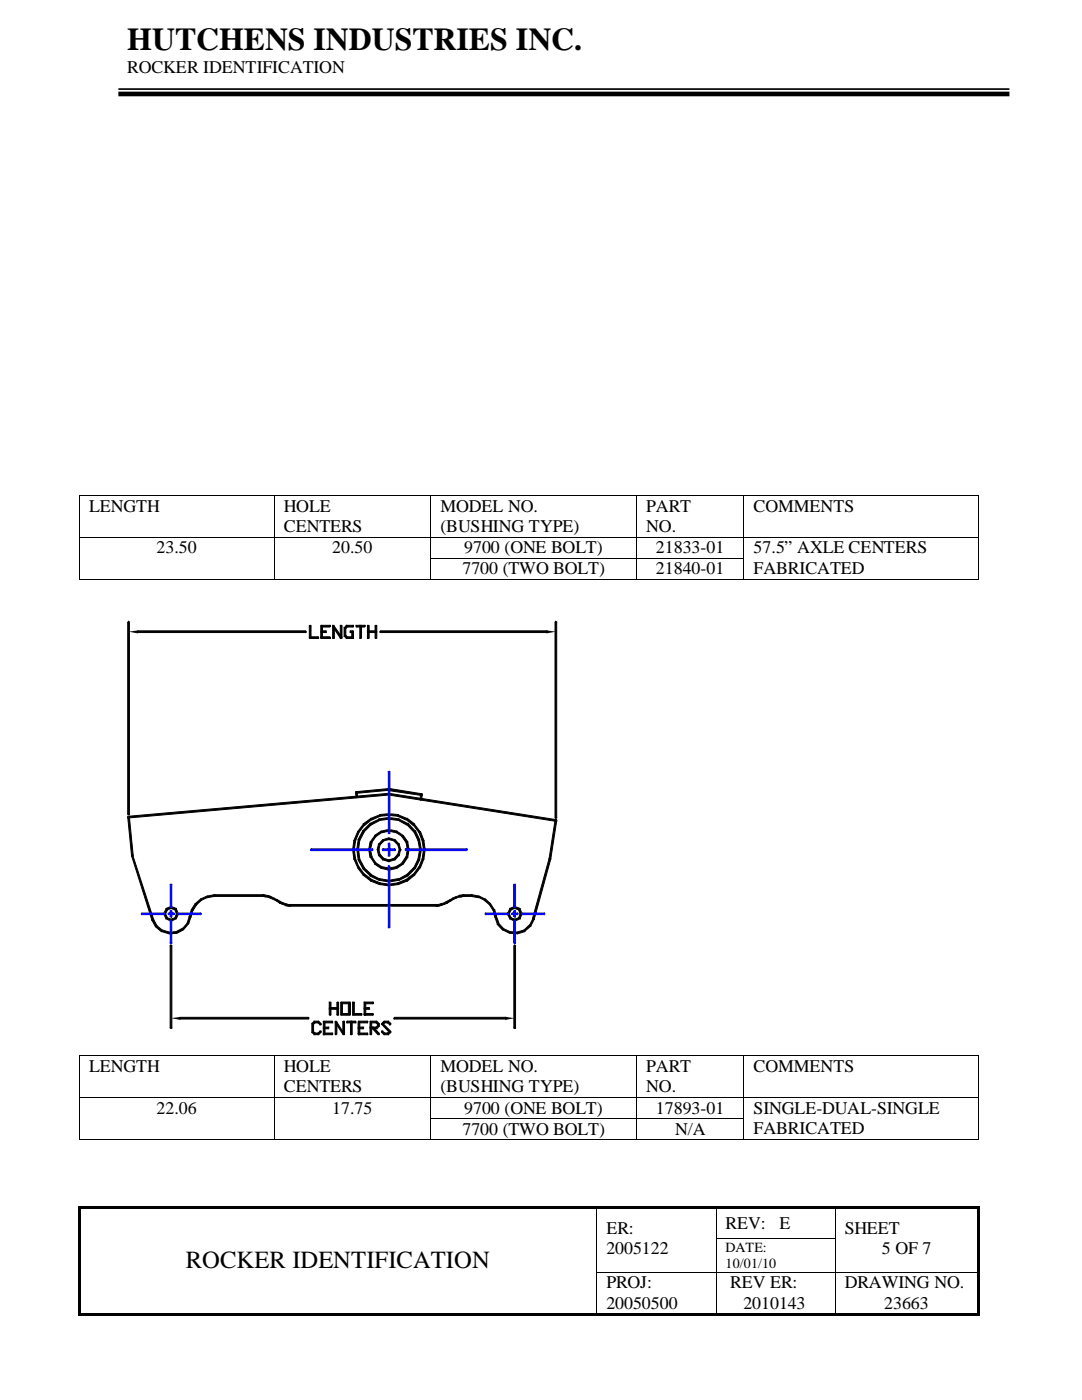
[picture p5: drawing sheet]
<svg xmlns="http://www.w3.org/2000/svg" width="216mm" height="279mm" viewBox="0 0 216 279" stroke-linecap="round" stroke-linejoin="round" font-family="sans-serif">
<defs><g id="words">
<text font-size="6.3" x="25.4" y="10">HUTCHENS INDUSTRIES INC.</text>
<text font-size="4.9" x="37.1" y="253.1">ROCKER IDENTIFICATION</text>
<g font-size="3.6">
<text x="25.4" y="14.5">ROCKER IDENTIFICATION</text>
<text x="17.8" y="102.1">LENGTH</text>
<text x="56.6" y="102.1">HOLE</text>
<text x="56.6" y="106.2">CENTERS</text>
<text x="87.9" y="102.1">MODEL NO.</text>
<text x="87.9" y="106.2">(BUSHING TYPE)</text>
<text x="128.9" y="102.1">PART</text>
<text x="128.9" y="106.2">NO.</text>
<text x="150.4" y="102.1">COMMENTS</text>
<text x="31.2" y="110.4">23.50</text>
<text x="66.3" y="110.4">20.50</text>
<text x="92.6" y="110.4">9700 (ONE BOLT)</text>
<text x="130.9" y="110.4">21833-01</text>
<text x="150.4" y="110.4">57.5” AXLE CENTERS</text>
<text x="92.3" y="114.6">7700 (TWO BOLT)</text>
<text x="130.9" y="114.6">21840-01</text>
<text x="150.4" y="114.5">FABRICATED</text>
<text x="17.8" y="214">LENGTH</text>
<text x="56.6" y="214">HOLE</text>
<text x="87.9" y="214">MODEL NO.</text>
<text x="128.9" y="214">PART</text>
<text x="150.4" y="214">COMMENTS</text>
<text x="56.6" y="218">CENTERS</text>
<text x="87.9" y="218">(BUSHING TYPE)</text>
<text x="128.9" y="218">NO.</text>
<text x="31.2" y="222.2">22.06</text>
<text x="66.3" y="222.2">17.75</text>
<text x="92.3" y="226.5">7700 (TWO BOLT)</text>
<text x="92.6" y="222.2">9700 (ONE BOLT)</text>
<text x="130.9" y="222.2">17893-01</text>
<text x="134.7" y="226.5">N/A</text>
<text x="150.4" y="222.2">SINGLE-DUAL-SINGLE</text>
<text x="150.4" y="226.3">FABRICATED</text>
<text x="144.8" y="245.3">REV:</text>
<text x="155.5" y="245.3">E</text>
<text x="121" y="246.3">ER:</text>
<text x="121" y="250.4">2005122</text>
<text x="168.6" y="246.3">SHEET</text>
<text x="175.9" y="250.4">5 OF 7</text>
<text x="121" y="257.1">PROJ:</text>
<text x="145.7" y="257.1">REV ER:</text>
<text x="168.6" y="257.1">DRAWING NO.</text>
<text x="121" y="261.2">20050500</text>
<text x="148.3" y="261.2">2010143</text>
<text x="176.4" y="261.2">23663</text>
</g>
<g font-size="2.8">
<text x="144.8" y="249.9">DATE:</text>
<text x="144.8" y="253.2">10/01/10</text>
</g>
</g></defs>
<g fill="#000">
<path d="M15.7 98.8h.2v.2h-.2zM54.6 98.8h.2v.2h-.2zM85.9 98.8h.1v.2h-.1zM126.9 98.8h.2v.2h-.2zM148.3 98.8h.2v.2h-.2zM195.2 98.8h.1v.2h-.1zM15.7 107.1h.2v.2h-.2zM15.7 111.3h.2v.2h-.2zM15.7 115.7h.2v.1h-.2zM54.6 107.1h.2v.2h-.2zM54.6 111.3h.2v.2h-.2zM54.6 115.7h.2v.1h-.2z"/>
<path d="M85.9 107.1h.1v.2h-.1zM85.9 111.3h.1v.2h-.1zM85.9 115.7h.1v.1h-.1zM126.9 107.1h.2v.2h-.2zM126.9 111.3h.2v.2h-.2zM126.9 115.7h.2v.1h-.2zM148.3 107.1h.2v.2h-.2zM148.3 111.3h.2v.2h-.2zM148.3 115.7h.2v.1h-.2zM195.2 107.1h.1v.2h-.1zM195.2 111.3h.1v.2h-.1zM195.2 115.7h.1v.1h-.1z"/>
<path d="M15.7 210.7h.2v.1h-.2zM15.7 218.9h.2v.2h-.2zM54.6 210.7h.2v.1h-.2zM54.6 218.9h.2v.2h-.2zM85.9 210.7h.1v.1h-.1zM85.9 218.9h.1v.2h-.1zM126.9 210.7h.2v.1h-.2zM126.9 218.9h.2v.2h-.2zM148.3 210.7h.2v.1h-.2zM148.3 218.9h.2v.2h-.2zM195.2 210.7h.1v.1h-.1zM195.2 218.9h.1v.2h-.1z"/>
<path d="M15.7 223.2h.2v.2h-.2zM15.7 227.4h.2v.2h-.2zM54.6 223.2h.2v.2h-.2zM54.6 227.4h.2v.2h-.2zM85.9 223.2h.1v.2h-.1zM85.9 227.4h.1v.2h-.1zM126.9 223.2h.2v.2h-.2zM126.9 227.4h.2v.2h-.2zM148.3 223.2h.2v.2h-.2zM148.3 227.4h.2v.2h-.2zM195.2 223.2h.1v.2h-.1zM195.2 227.4h.1v.2h-.1z"/>
<path d="M15.6 240.8h.5v.5h-.5zM15.6 241.3h.5v5.8h-.5zM15.6 247.1h.5v.2h-.5zM15.6 247.3h.5v6.5h-.5zM15.6 253.8h.5v.2h-.5zM16.1 240.8h102.9v.5h-102.9zM119 240.8h.5v.5h-.5zM119 247.1h.1v.2h-.1zM119 253.8h.1v.2h-.1zM119.5 240.8h23.3v.5h-23.3zM142.8 240.8h.5v.5h-.5zM142.8 247.1h.2v.2h-.2z"/>
<path d="M142.8 253.8h.2v.2h-.2zM143.3 240.8h23.3v.5h-23.3zM166.6 240.8h.5v.5h-.5zM166.6 247.1h.2v.2h-.2zM166.6 253.8h.2v.2h-.2zM167.1 240.8h27.9v.5h-27.9zM195 240.8h.5v.5h-.5zM195 241.3h.5v5.8h-.5zM195 247.1h.5v.2h-.5zM195 247.3h.5v6.5h-.5zM195 253.8h.5v.2h-.5zM15.6 254h.5v8.1h-.5z"/>
<path d="M15.6 262.1h.5v.5h-.5zM16.1 262.1h102.9v.5h-102.9zM119 262.1h.5v.5h-.5zM119.5 262.1h23.3v.5h-23.3zM142.8 262.1h.5v.5h-.5zM143.3 262.1h23.3v.5h-23.3zM166.6 262.1h.5v.5h-.5zM167.1 262.1h27.9v.5h-27.9zM195 254h.5v8.1h-.5zM195 262.1h.5v.5h-.5z"/>
</g>
<g fill="none" stroke="#000" stroke-width=".2">
<path d="M15.8 99v8.1M15.9 98.9h38.7M54.7 99v8.1M54.8 98.9h31.1M85.9 99v8.1M86 98.9h40.9M127 99v8.1M127.1 98.9h21.2M148.4 99v8.1M148.5 98.9h46.7M195.2 99v8.1M15.8 107.3v4"/>
<path d="M15.8 111.5v4.2M15.9 107.2h38.7M15.9 115.7h38.7M54.7 107.3v4M54.7 111.5v4.2M54.8 107.2h31.1M54.8 115.7h31.1M85.9 107.3v4M85.9 111.5v4.2M86 107.2h40.9M86 111.4h40.9M86 115.7h40.9"/>
<path d="M127 107.3v4M127 111.5v4.2M127.1 107.2h21.2M127.1 111.4h21.2M127.1 115.7h21.2M148.4 107.3v4M148.4 111.5v4.2M148.5 107.2h46.7M148.5 115.7h46.7M195.2 107.3v4M195.2 111.5v4.2M25.5 124.2h.3v38.2h-.3z"/>
<path d="M25.5 124.2l.2-.2 .1 .2M27.5 125.9h33.5v.3h-33.5zM27.5 125.9l-.2 .2 .2 .1M61 125.9l.1 .2-.1 .1M61.7 125h.4v2.3h-.4zM61.7 125l.1-.2 .3 .2M61.7 127.3l.2 .1M61.9 127.1h1.5v.3h-1.5zM63.4 127.1l.2 .1v.2h-.2M64 125h.3v2.3h-.3zM64 127.3l.1 .1h.2v-.1M64.2 124.8h1.6v.3h-1.6z"/>
<path d="M64.2 125.9h.7v.3h-.7zM64.2 127.1h1.6v.3h-1.6zM64.2 124.8l-.2 .2M64.2 125.9l-.2 .2 .2 .1M64.2 127.1l-.2 .1 .2 .2M64.9 125.9a.17 .17 0 0 1 .2 .2 .17 .17 0 0 1-.2 .1M65.8 124.8l.2 .1-.2 .2M65.8 127.1l.2 .2-.2 .1M66.4 125h.3v2.3h-.3zM66.4 125.1l.2-.2 1.6 2.3-.3 .1zM66.4 127.3a.17 .17 0 0 0 .1 .1 .17 .17 0 0 0 .2-.1M66.6 124.9l-.2-.1v.2"/>
<path d="M67.9 125h.3v2.3h-.3zM67.9 125v-.2h.3v.2M68.2 127.3v.1l-.3-.1M68.7 125.3h.3v1.6h-.3zM68.7 126.9v.1M68.7 127l.3-.3 .3 .5-.2 .2zM68.7 125.2v.1M69.1 124.8l.2 .3-.3 .4-.3-.3zM69.1 127.4h.2M69.1 124.8h.2M69.3 127.1h1.1v.3h-1.1zM69.3 124.8h1.1v.3h-1.1z"/>
<path d="M70 125.9h.4v.3h-.4zM70 125.9a.17 .17 0 0 0-.2 .2 .17 .17 0 0 0 .2 .1M70.2 126.1h.3v1.2h-.3zM70.4 125.9l.1 .2M70.4 124.8a.17 .17 0 0 1 .1 .2 .17 .17 0 0 1-.1 .1M70.5 127.3v.1h-.1M71.1 124.8h1.6v.3h-1.6zM71.1 124.8v.3M71.8 125h.3v2.3h-.3zM71.8 125v-.2h.3v.2M71.8 127.3v.1h.3v-.1M72.7 124.8l.2 .1-.2 .2"/>
<path d="M73.3 125h.4v2.3h-.4zM73.3 127.3v.1h.3l.1-.1M73.3 125v-.2h.3l.1 .2M73.5 125.9h1.5v.3h-1.5zM73.5 125.9a.17 .17 0 0 0-.2 .2 .17 .17 0 0 0 .2 .1M74.8 125h.4v2.3h-.4zM74.8 125l.1-.2 .3 .2M74.8 127.3l.1 .1 .3-.1M75 125.9l.2 .2-.2 .1M75.9 125.9h33.2v.3h-33.2zM75.9 125.9l-.1 .2 .1 .1M109.1 125.9a.17 .17 0 0 1 .1 .2 .17 .17 0 0 1-.1 .1"/>
<path d="M110.7 124.2h.4v39h-.4zM110.7 124.2l.2-.2 .2 .2M71 158.2h.3l.1 .8-.4 .1zM71 158.2v-.2l.3 .2M71.1 158l6.3-.6 .1 .3-6.4 .6zM71.1 158l-.1 .1 .1 .2M71.4 159l-.1 .2-.3-.1M77.4 157.4h.5v.4l-.5-.1zM77.4 157.7l-.2-.1 .2-.2 .2 .1-.1 .2M77.6 158.3l.2 .1-.2 .3M77.6 158.3l33.4 5.3-.1 .3-33.3-5.2zM77.6 158.3h-.1l.1 .4"/>
<path d="M77.8 157.8a.19 .19 0 0 1-.1-.2 .19 .19 0 0 1 .3-.1l.1 .1-.2 .2M77.9 157.4l6.3 1-.1 .4-6.3-1zM83.8 159.4l.1 .3 .3-.2M83.9 158.6l.3 .1v.8l-.4-.1zM83.9 158.6l.3-.2v.3M84.2 158.4v.4h-.1M25.5 163.1h.3l.8 7.7h-.4zM25.5 163.1l.1-.2h.2v.2M25.5 162.4a.17 .17 0 0 0 .2 .2 .17 .17 0 0 0 .1-.2M25.7 162.9l51.9-4.6v.2v.2l-51.9 4.5zM25.7 162.9l-.2 .3h.2M26.2 170.8l.3-.1 4.1 12.8-.3 .1z"/>
<path d="M26.5 170.7l-.3-.1v.3h.3l.1-.1M40 179.4l1.3-.6 .2 .3-1.3 .6zM41.3 178.8h.1M41.4 178.8l1.4-.2v.3l-1.4 .3zM42.8 178.6h9.8v.3h-9.8zM52.6 178.6h.3v.4l-.3-.1zM52.9 178.6h.1M53 178.6l.6 .1-.1 .4-.6-.1zM53.6 178.7l.4 .2-.1 .3-.4-.1zM54 178.9l.7 .3-.1 .2-.1 .1-.6-.3zM54.7 179.2l.7 .4-.2 .2-.7-.3zM55.2 179.7l.2-.1 .6 .3-.2 .4z"/>
<path d="M56 179.9l.5 .3-.2 .2-.5-.1zM70.4 169.6h.3l.3 1.8h-.4zM70.4 169.6h.1M70.6 167.7l.4 .1-.3 1.8h-.3zM70.6 171.4h.4l.6 1.7h-.1h-.1zM70.6 167.7h.1M70.6 171.4h.1M71.2 169.6l.3-.1 .3 1.9-.2 .1h-.1zM71.2 169.5v.1M71.4 165.9l.2 .2-.6 1.7-.4-.1zM71.4 173.2l.2-.2 1.1 1.5-.1 .1-.1 .1zM71.4 173.1v.1"/>
<path d="M71.5 167.6h.3l-.3 2h-.2zM71.5 171.6l.3-.2 .9 1.8-.3 .1zM71.5 167.6h.1M71.5 171.5v.1M72.4 165.8l1.4-1.5 .3 .3-1.5 1.4zM72.4 165.8l.3 .1-.9 1.8-.3-.1zM72.4 173.3v.1M72.5 164.4l1.5-1.1 .2 .3-1.5 1.2zM72.5 164.5l.2 .2-1.1 1.4-.2-.2zM72.5 164.4v.1M72.6 173.1l1.5 1.4-.3 .3-1.4-1.4zM72.7 174.4l1.5 1.1-.2 .4-1.5-1.2z"/>
<path d="M73.6 169.6l.3-.1 .4 1.5-.5 .1zM73.6 169.5v.1M73.8 168.1h.5l-.4 1.5h-.2l-.1-.1zM73.8 164.3l1.8-.8 .2 .2-1.8 1zM73.8 171.1h.1M73.8 174.8h.1M73.9 171.1l.3-.2 .8 1.3-.2 .2zM73.9 168l-.1 .1M74 174.5l1.8 .9-.2 .3-1.8-.9zM74 163.3l1.7-.7 .2 .3-1.7 .8zM74.2 175.5l1.7 .7-.2 .3-1.7-.6zM74.8 166.7l1.2-.8 .2 .2-1.2 .9z"/>
<path d="M74.8 166.8l.2 .2-.8 1.1-.3-.1zM74.8 166.7v.1M74.8 172.4v.1M74.8 172.3l.2-.1 1.2 .8-.2 .3-1.2-.8zM75.3 169.6l.3-.1 .3 1.1-.2 .1h-.2zM75.3 169.5v.1M75.5 168.5h.4l-.3 1.1-.3-.1zM75.5 170.7l.1 .1M75.6 170.8l.3-.3 .7 .9-.2 .2zM75.6 168.4l-.1 .1M75.6 175.7h.1M75.7 163.4l1.9-.2v.1v.2l-1.9 .2z"/>
<path d="M75.7 175.3l1.9 .4v.2v.1l-1.9-.3zM75.7 163.4l-.1 .1M75.7 176.5h.1M75.8 162.6l1.8-.2v.3l-1.8 .2zM75.8 176.2l1.8 .2v.2v.2l-1.8-.3zM75.8 162.6h-.1M76 165.9h.1M76 173.3h.1M76.1 165.9l1.5-.4v.2v.2l-1.4 .3zM76.2 173l1.4 .2v.3v.2l-1.5-.4zM76.4 167.6l.2 .2-.7 .8-.2-.1-.1-.1zM76.4 167.6h.1"/>
<path d="M76.4 171.6h.1M76.5 167.6l1.1-.4v.2v.2l-1.1 .2zM76.5 171.3l1.1 .3v.4l-1.1-.4zM77.6 173.2l1.5-.2 .1 .3-1.6 .4zM77.6 171.6l1.1-.3v.1v.2l-1.1 .4zM77.6 175.7l1.9-.4 .1 .2v.2l-2 .3zM77.6 176.4l1.8-.2 .1 .3-1.9 .3zM77.6 165.5h.1M77.6 173.7h.1M77.6 167.2h.1M77.6 172h.1M77.6 163.2h.1"/>
<path d="M77.6 176h.1M77.6 162.4h.1M77.6 176.8h.1M77.6 165.5l1.6 .4-.1 .3-1.5-.3zM77.6 167.2l1.1 .4v.1l-1.1-.1zM77.6 163.2l2 .2v.2l-.1 .1-1.9-.2zM77.6 162.4l1.9 .2-.1 .3-1.8-.2zM78.7 167.6h.1M78.7 171.6h.1M78.8 167.6l.8 .8-.1 .1-.2 .1-.7-.8zM79 173l1.3-.8 .1 .3-1.2 .8zM79.2 165.9l1.2 .8-.1 .2v.1l-1.3-.9z"/>
<path d="M79.3 168.5h.4l.2 1-.1 .1zM79.3 170.5l.3 .3-.8 .8-.2-.2zM79.3 176.2l1.7-.7 .2 .4-1.7 .6zM79.5 175.4l1.7-.9 .2 .3-1.7 .9zM79.5 162.6l1.7 .7-.2 .4-1.7-.8zM79.5 162.6h.1M79.6 168.4l.1 .1M79.6 163.4l.1 .1M79.6 175.7h.1M79.7 169.5l.2 .1-.2 1.1h-.2l-.2-.1zM79.7 163.5l1.7 .8-.2 .4-1.7-1zM79.7 170.7l-.1 .1"/>
<path d="M79.9 169.5v.1M80.2 167l.3-.2 .9 1.2-.4 .1zM80.4 166.7l.1 .1M80.5 172.4l-.1 .1M81 168.1h.4l.2 1.4-.2 .1h-.1zM81 170.9l.4 .2-.9 1.3-.3-.2zM81 175.5l1.5-1.1 .2 .3-1.4 1.2zM81.2 174.5l1.3-1.4 .2 .1 .1 .2-1.4 1.4zM81.2 163.3h.1M81.2 175.9h.1M81.3 169.5l.3 .1-.2 1.5-.4-.1zM81.3 163.3l1.4 1.1-.2 .4-1.5-1.2z"/>
<path d="M81.4 168v.1M81.4 164.3h.1M81.4 164.3l1.4 1.5-.3 .2-1.3-1.4zM81.4 174.8h.1M81.6 169.5v.1M82.5 164.7l.2-.2 1.1 1.4-.1 .1-.1 .1zM82.5 165.9l.4-.1 .8 1.8-.3 .1zM82.7 164.4v.1M82.8 165.8h.1M82.9 173.3l-.1 .1M83.4 167.6h.3l.4 1.9-.2 .1h-.2zM83.4 171.4l.3 .2-.8 1.7-.4-.1z"/>
<path d="M83.6 166.1l.3-.2 .7 1.8-.4 .1zM83.6 173l.2 .2-1.1 1.5-.2-.2zM83.7 169.5l.4 .1-.4 1.9h-.1l-.2-.1zM83.7 167.6h.1M83.7 171.5v.1M83.8 165.9h.1M83.9 173.1l-.1 .1M84.1 169.5v.1M84.2 167.8l.4-.1 .2 1.9h-.3zM84.2 171.4h.4l-.7 1.7h-.2h-.1zM84.5 169.6h.3l-.2 1.8h-.4zM89.1 179.9l.6-.3 .2 .2-.7 .5z"/>
<path d="M89.7 179.6l.6-.4 .2 .3-.6 .3zM90.3 179.2l.5-.2 .2 .2-.5 .3zM90.3 179.2h.1M90.8 179h.1M90.9 179l.7-.3 .2 .3-.8 .2zM91.7 178.6h.3l.1 .4-.3 .1zM91.7 178.6l-.1 .1M92 178.6h.5v.3l-.4 .1zM92.5 178.6h1.6v.3h-1.6zM94.1 178.9v-.3l.2 .1-.2 .2M94.1 178.6l1.4 .2v.2l-.1 .2-1.3-.3zM95.5 178.8h.1"/>
<path d="M95.6 178.8l1.2 .6-.1 .3-1.3-.6zM96.7 179.5l.2-.1 1 .9-.2 .3-1.1-.9zM96.8 179.4h.1M109.6 171.4h.3l-3.3 12.1-.3-.2zM110.7 163.7l.4 .1-1.2 7.6h-.2h-.1zM110.7 163.7l.3-.1 .1 .2M110.7 163.2l.1 .1 .3-.1M111 163.6l.1 .3h-.2M30.3 183.6l.3-.1 .7 1.2-.3 .2zM30.3 183.5h.3a.18 .18 0 0 1-.1 .2 .18 .18 0 0 1-.2-.2zM31 184.9l.1 .1M31.2 184.8l.1-.1 1.1 1-.2 .2-1.1-.9z"/>
<path d="M32.2 185.9h.1M32.3 185.6l1.5 .4-.1 .4-1.4-.5zM32.7 182.5l.3-.2 .4 .9-.3 .1zM32.7 182.3v.2M33.1 181.4l.3 .1-.4 1-.3-.2zM33.1 183.3l.1 .1M33.2 181.3l.8-.4 .2 .4-.8 .3zM33.2 181.3l-.1 .1M33.4 183.1l.8 .4-.2 .3-.8-.4zM33.7 186l1.5-.1v.4l-1.4 .1zM33.7 186.4h.1M34 183.5l1-.4 .1 .3-.9 .4z"/>
<path d="M34 180.9h.2M34 183.8h.2M34.2 180.9l.9 .4v.2l-.1 .1-1-.3zM34.9 181.5l.3-.1 .4 .9-.4 .2zM35.1 185.9l1.3-.6 .2 .3-1.3 .7zM35.1 181.3l.1 .1M35.2 182.3l.4 .2-.4 .8h-.1l-.2-.1zM35.2 186.3h.1M35.2 183.3l-.1 .1M35.6 182.3v.2M36.7 185.5l-.1 .1M37.3 184.2l.3 .2-.9 1.1-.2-.1-.1-.1z"/>
<path d="M37.7 184.3l-.1 .1M37.8 182.9l.3 .1-.4 1.3h-.2l-.2-.1zM38.2 181.5l.3 .1-.4 1.4-.3-.1zM38.9 180.3l1.1-.9 .1 .1 .1 .2-1 .9zM38.9 180.3l.4 .2-.8 1.2-.3-.2zM56.3 180.4v.1M56.5 180.2l.7 .2-.1 .4-.8-.4zM57.1 180.4l.5 .1-.1 .3h-.4zM57.6 180.5h.3v.3h-.4zM57.9 180.5h29.2v.3h-29.2zM87.1 180.5h.4v.3h-.4zM87.5 180.5l.6-.2v.4l-.6 .1z"/>
<path d="M88.1 180.3h.4l.1 .2-.5 .2zM88.5 180.3l.6-.4 .1 .4-.6 .2zM88.6 180.5h.1M97.6 180.5l.3-.2 .7 1.2v.1l-.2 .1zM98.4 181.6l.3-.1 .4 1.4-.4 .1zM98.6 181.5h.1M98.7 183l.4-.1 .5 1.3-.4 .2zM99.2 184.5l.3-.3 1 1.1-.3 .3zM99.2 184.4v.1M100.2 185.6h.1M100.5 185.3l1.3 .6-.1 .4-1.4-.7zM101.3 182.5l.3-.2 .4 .9-.3 .1z"/>
<path d="M101.3 182.3v.2M101.7 181.4l.3 .1-.4 1-.3-.2zM101.7 183.3l.1 .1M101.7 186.3h.1M101.8 185.9l1.4 .1v.4l-1.4-.1zM101.8 181.3l.8-.4 .2 .4-.9 .3zM101.8 181.3l-.1 .1M101.9 183.1l.9 .4-.2 .3-.8-.4zM102.6 183.5l.9-.4 .2 .3-.9 .4zM102.6 180.9h.2M102.6 183.8h.2M102.8 180.9l.9 .4-.1 .2-.1 .1-.9-.3z"/>
<path d="M103.2 186l1.4-.4 .1 .3-1.4 .5zM103.2 186.4h.1M103.5 181.5l.3-.1 .3 .9-.3 .2zM103.7 181.3l.1 .1M103.8 182.3l.3 .2-.3 .8h-.2l-.1-.1zM103.8 183.3l-.1 .1M104.1 182.3v.2M104.6 185.6l1.1-1 .2 .2-1.2 1zM104.7 185.8v.1M106.3 183.3v.3h.2l.1-.3h-.3M106.3 183.3l.3 .2-.7 1.3-.2-.1zM15.8 210.8v8.1"/>
<path d="M15.8 219.1v4.1M15.9 210.7h38.7M15.9 219h38.7M54.7 210.8v8.1M54.7 219.1v4.1M54.8 210.7h31.1M54.8 219h31.1M85.9 210.8v8.1M85.9 219.1v4.1M86 210.7h40.9M86 219h40.9M127 210.8v8.1"/>
<path d="M127 219.1v4.1M127.1 210.7h21.2M127.1 219h21.2M148.4 210.8v8.1M148.4 219.1v4.1M148.5 210.7h46.7M148.5 219h46.7M195.2 210.8v8.1M195.2 219.1v4.1M15.8 223.4v4M15.9 227.5h38.7M54.7 223.4v4"/>
<path d="M54.8 227.5h31.1M85.9 223.4v4M86 223.3h40.9M86 227.5h40.9M127 223.4v4M127.1 223.3h21.2M127.1 227.5h21.2M148.4 223.4v4M148.5 227.5h46.7M195.2 223.4v4M119 241.3v5.8M119 247.3v6.5"/>
<path d="M119 254v8.1M119.1 253.9h23.7M142.9 241.3v5.8M142.9 247.3v6.5M142.9 254v8.1M143 247.2h23.6M143 253.9h23.6M166.7 241.3v5.8M166.7 247.3v6.5M166.7 254v8.1M166.8 253.9h28.2"/>
<circle cx="42.7" cy="178.7" r=".18"/>
<circle cx="52.6" cy="178.7" r=".18"/>
<circle cx="92.5" cy="178.7" r=".18"/>
<circle cx="109.7" cy="171.4" r=".2"/>
<circle cx="37.9" cy="182.9" r=".18"/>
<circle cx="57.9" cy="180.7" r=".18"/>
<circle cx="87.1" cy="180.7" r=".18"/>
<circle cx="98.9" cy="182.9" r=".19"/>
</g>
<g fill="#000">
<path d="M25.7 126.1l1.8-.3v.6zM109.1 125.8l1.8 .3-1.8 .3zM40 179.4l.1 .1zM41.3 178.8l.1 .2zM53.6 178.7l-.1 .2zM54 178.9l-.1 .2zM54.7 179.2l-.1 .2zM55.2 179.7l.2-.1zM70.4 169.6h.2zM70.6 167.7h.2zM70.6 171.4h.2zM71.2 169.5l.1 .1z"/>
<path d="M71.4 165.9l.1 .1zM71.4 173.1h.1zM71.5 167.6h.1zM71.5 171.5h.1zM72.4 165.8l.2 .1zM72.4 173.3l.2-.1zM72.5 164.4l.1 .2zM72.5 174.7l.1-.1zM73.6 169.5l.1 .1zM73.8 164.3l.1 .2zM73.8 174.8l.1-.1zM73.8 171.1l.3-.1z"/>
<path d="M74 163.3l.1 .2zM74.1 175.7l-.1 .2zM74.8 166.7v.2zM74.8 172.3v.2zM75.3 169.5l.1 .1zM75.7 175.5l-.1 .2zM75.8 176.4l-.1 .1zM76 165.9l.1 .1zM76.1 173.1l-.1 .2zM76.4 167.6l.1 .1zM76.5 171.4l-.1 .2zM77.6 165.5v.2z"/>
<path d="M77.6 173.5v.2zM77.6 167.2v.2zM77.6 171.8v.2zM77.6 163.2v.1zM77.6 175.9v.1zM77.6 162.4v.2zM77.6 176.6v.2zM78.7 167.6v.1zM78.7 171.4l.1 .2zM79.2 165.9l-.1 .1zM79.1 173.1l.1 .2zM79.5 162.6l-.1 .1z"/>
<path d="M79.4 176.4l.1 .1zM79.6 175.5l.1 .2zM80.4 166.7l.1 .1-.2 .1zM81.2 163.3l-.1 .2zM81.1 175.7l.2 .2zM81.2 168.1l.2-.1zM81.2 171l.2 .1zM81.4 164.3l-.1 .2zM81.3 174.7l.1 .1zM81.4 169.6l.2-.1zM82.7 164.4l-.1 .2zM82.6 174.6l.1 .1z"/>
<path d="M82.8 165.8l-.1 .1zM82.7 173.2l.2 .1-.1 .1zM83.6 167.6h.1zM83.6 171.5l.1 .1zM83.8 165.9l-.1 .1zM83.7 173.1h.2zM83.9 169.6l.2-.1zM84.4 167.7h.2zM84.4 171.4h.2zM84.7 169.6h.1zM89.7 179.6l.1 .1zM90.3 179.2l.1 .2z"/>
<path d="M90.8 179l.1 .2zM91.6 178.7l.1-.1v.2zM92 178.6v.2zM95.5 178.8v.2zM96.7 179.5l.2-.1zM31 184.9l.2-.1-.1 .2zM32.3 185.8l-.1 .1zM33.7 186.2l.1 .2zM35.1 183.3h.1zM35.2 186.1l.1 .2zM36.5 185.4l.2 .1-.1 .1zM37.5 184.3h.2z"/>
<path d="M38.2 181.5l.2 .1zM38.9 180.3l.2 .1zM55.9 180.1l-.1 .2zM56.3 180.4l.1-.1zM57.1 180.6v.2zM57.5 180.7v.1zM87.5 180.7v.1zM88.1 180.5v.2zM88.6 180.3v.2zM89.2 180.1v.2zM97.8 180.4l.1-.1zM98.6 181.5v.1z"/>
<path d="M99.2 184.4l.2-.1zM100.2 185.6l.2-.2zM101.8 186.1l-.1 .2zM103.2 186.2l.1 .2zM104.6 185.8l.1 .1zM105.7 184.7l.2 .1z"/>
<path d="M25.5 124.2l.2-.2 .1 .1z" fill-rule="evenodd"/>
<path d="M27.3 126.1l.2-.2v.3z" fill-rule="evenodd"/>
<path d="M27.5 125.9h33.5v.3h-33.5z" fill-rule="evenodd"/>
<path d="M61 125.9l.1 .2-.1 .1z" fill-rule="evenodd"/>
<path d="M61.7 124.9l.3-.1 .1 .2z" fill-rule="evenodd"/>
<path d="M61.7 127.3h.2v.1z" fill-rule="evenodd"/>
<path d="M61.9 127.1h1.5v.3h-1.5z" fill-rule="evenodd"/>
<path d="M61.7 125h.4v2.3h-.4z" fill-rule="evenodd"/>
<path d="M63.4 127.1l.2 .1v.2h-.2z" fill-rule="evenodd"/>
<path d="M64 125h.3v2.3h-.3z" fill-rule="evenodd"/>
<path d="M64 127.3h.3v.1h-.2z" fill-rule="evenodd"/>
<path d="M64 124.9l.2-.1v.2z" fill-rule="evenodd"/>
<path d="M64.2 124.8h1.6v.3h-1.6z" fill-rule="evenodd"/>
<path d="M64.2 125.9l-.1 .3-.1-.1z" fill-rule="evenodd"/>
<path d="M64.2 125.9h.7v.3h-.7z" fill-rule="evenodd"/>
<path d="M64 127.2l.2-.1v.3z" fill-rule="evenodd"/>
<path d="M64.2 127.1h1.6v.3h-1.6z" fill-rule="evenodd"/>
<path d="M64.9 125.9a.17 .17 0 0 1 .2 .2 .17 .17 0 0 1-.2 .1z" fill-rule="evenodd"/>
<path d="M65.8 124.8l.2 .1-.2 .2z" fill-rule="evenodd"/>
<path d="M65.8 127.1l.2 .2-.1 .1z" fill-rule="evenodd"/>
<path d="M66.4 125h.3v2.3h-.3z" fill-rule="evenodd"/>
<path d="M66.4 127.3h.3a.17 .17 0 0 1-.2 .1 .17 .17 0 0 1-.1-.1z" fill-rule="evenodd"/>
<path d="M66.4 124.8l.2 .1-.2 .1z" fill-rule="evenodd"/>
<path d="M66.4 125.1l.2-.2 1.6 2.3-.3 .1z" fill-rule="evenodd"/>
<path d="M67.9 125h.3v2.3h-.3z" fill-rule="evenodd"/>
<path d="M67.9 127.3h.3v.1z" fill-rule="evenodd"/>
<path d="M67.9 124.8h.3v.2h-.3z" fill-rule="evenodd"/>
<path d="M68.7 125.3h.3v1.6h-.3z" fill-rule="evenodd"/>
<path d="M69.1 124.8l.2 .3-.3 .4-.3-.3z" fill-rule="evenodd"/>
<path d="M68.7 126.9h.1z" fill-rule="evenodd"/>
<path d="M68.7 125.2l.1 .1z" fill-rule="evenodd"/>
<path d="M68.7 127l.3-.3 .3 .5-.2 .2z" fill-rule="evenodd"/>
<path d="M69.3 127.3v.1h-.2z" fill-rule="evenodd"/>
<path d="M69.1 124.8h.2v.2z" fill-rule="evenodd"/>
<path d="M69.3 124.8h1.1v.3h-1.1z" fill-rule="evenodd"/>
<path d="M69.9 125.9l.1 .3h-.2z" fill-rule="evenodd"/>
<path d="M70 125.9h.4v.3h-.4z" fill-rule="evenodd"/>
<path d="M70.4 125.9l.1 .2h-.1z" fill-rule="evenodd"/>
<path d="M70.4 127.3h.1v.1h-.1z" fill-rule="evenodd"/>
<path d="M69.3 127.1h1.1v.3h-1.1z" fill-rule="evenodd"/>
<path d="M70.4 124.8a.17 .17 0 0 1 .1 .2 .17 .17 0 0 1-.1 .1z" fill-rule="evenodd"/>
<path d="M70.2 126.1h.3v1.2h-.3z" fill-rule="evenodd"/>
<path d="M71 124.8l.1 .3z" fill-rule="evenodd"/>
<path d="M71.1 124.8h1.6v.3h-1.6z" fill-rule="evenodd"/>
<path d="M71.8 124.8h.3v.2h-.3z" fill-rule="evenodd"/>
<path d="M71.8 127.3h.3v.1h-.3z" fill-rule="evenodd"/>
<path d="M71.8 125h.3v2.3h-.3z" fill-rule="evenodd"/>
<path d="M72.7 124.8l.2 .1-.2 .2z" fill-rule="evenodd"/>
<path d="M73.3 125h.4v2.3h-.4z" fill-rule="evenodd"/>
<path d="M73.3 127.3h.4l-.4 .1z" fill-rule="evenodd"/>
<path d="M73.3 124.8h.3l.1 .2h-.4z" fill-rule="evenodd"/>
<path d="M73.4 125.9l.1 .3h-.2z" fill-rule="evenodd"/>
<path d="M73.5 125.9h1.5v.3h-1.5z" fill-rule="evenodd"/>
<path d="M75 125.9l.2 .2-.1 .1z" fill-rule="evenodd"/>
<path d="M74.8 124.9l.3-.1 .1 .2z" fill-rule="evenodd"/>
<path d="M74.8 127.3h.4l-.3 .1z" fill-rule="evenodd"/>
<path d="M74.8 125h.4v2.3h-.4z" fill-rule="evenodd"/>
<path d="M75.8 126.1l.1-.2v.3z" fill-rule="evenodd"/>
<path d="M109.1 125.9a.17 .17 0 0 1 .1 .2 .17 .17 0 0 1-.1 .1z" fill-rule="evenodd"/>
<path d="M75.9 125.9h33.2v.3h-33.2z" fill-rule="evenodd"/>
<path d="M110.8 124.1l.1-.1 .2 .2h-.4z" fill-rule="evenodd"/>
<path d="M71 158l.1 .3-.1-.1z" fill-rule="evenodd"/>
<path d="M71 158l.3 .2h-.3z" fill-rule="evenodd"/>
<path d="M71 159.1l.4-.1-.1 .2z" fill-rule="evenodd"/>
<path d="M71 158.2h.3l.1 .8-.4 .1z" fill-rule="evenodd"/>
<path d="M77.4 157.4l.2 .1v.2z" fill-rule="evenodd"/>
<path d="M77.4 157.4l-.1 .3-.1-.1z" fill-rule="evenodd"/>
<path d="M71.1 158l6.3-.6 .1 .3-6.4 .6z" fill-rule="evenodd"/>
<path d="M77.6 158.3l.2 .1-.2 .3z" fill-rule="evenodd"/>
<path d="M25.7 162.9l51.9-4.6v.2v.2l-51.9 4.5z" fill-rule="evenodd"/>
<path d="M77.5 158.3h.1v.4z" fill-rule="evenodd"/>
<path d="M77.6 158.3l33.4 5.3-.1 .3-33.3-5.2z" fill-rule="evenodd"/>
<path d="M77.7 157.5l.2-.1-.1 .4z" fill-rule="evenodd"/>
<path d="M77.9 157.4l6.3 1-.1 .4-6.3-1z" fill-rule="evenodd"/>
<path d="M77.9 157.4l.2 .2-.2 .2z" fill-rule="evenodd"/>
<path d="M77.4 157.4h.5v.4l-.5-.1z" fill-rule="evenodd"/>
<path d="M83.8 159.4l.4 .2-.3 .1z" fill-rule="evenodd"/>
<path d="M84.2 158.4v.4h-.1z" fill-rule="evenodd"/>
<path d="M84 158.4h.2v.3l-.3-.1z" fill-rule="evenodd"/>
<path d="M83.9 158.6l.3 .1v.8l-.4-.1z" fill-rule="evenodd"/>
<path d="M25.5 124.2h.3v38.2h-.3z" fill-rule="evenodd"/>
<path d="M25.6 162.9h.2v.2h-.3z" fill-rule="evenodd"/>
<path d="M25.6 162.9l.1 .3h-.2z" fill-rule="evenodd"/>
<path d="M25.5 162.4h.3a.17 .17 0 0 1-.1 .2 .17 .17 0 0 1-.2-.2z" fill-rule="evenodd"/>
<path d="M25.5 163.1h.3l.8 7.7h-.4z" fill-rule="evenodd"/>
<path d="M26.2 170.8h.4l-.1 .1z" fill-rule="evenodd"/>
<path d="M26.2 170.6l.3 .1-.3 .1z" fill-rule="evenodd"/>
<path d="M26.2 170.8l.3-.1 4.1 12.8-.3 .1z" fill-rule="evenodd"/>
<path d="M38.9 180.3l1.1-.9 .1 .1 .1 .2-1 .9z" fill-rule="evenodd"/>
<path d="M40 179.4l1.3-.6 .2 .3-1.3 .6z" fill-rule="evenodd"/>
<path d="M42.8 178.6h.1l-.1 .3z" fill-rule="evenodd"/>
<path d="M41.4 178.8l1.4-.2v.3l-1.4 .3z" fill-rule="evenodd"/>
<path d="M42.6 178.6h.2v.3z" fill-rule="evenodd"/>
<path d="M42.8 178.6h9.8v.3h-9.8z" fill-rule="evenodd"/>
<path d="M52.6 178.6h.1v.3z" fill-rule="evenodd"/>
<path d="M52.5 178.6l.1 .3-.2-.1z" fill-rule="evenodd"/>
<path d="M52.6 178.6h.3v.4l-.3-.1z" fill-rule="evenodd"/>
<path d="M53 178.6l.6 .1-.1 .4-.6-.1z" fill-rule="evenodd"/>
<path d="M53.6 178.7l.4 .2-.1 .3-.4-.1z" fill-rule="evenodd"/>
<path d="M54 178.9l.7 .3-.1 .2-.1 .1-.6-.3z" fill-rule="evenodd"/>
<path d="M54.7 179.2l.7 .4-.2 .2-.7-.3z" fill-rule="evenodd"/>
<path d="M55.2 179.7l.2-.1 .6 .3-.2 .4z" fill-rule="evenodd"/>
<path d="M56 179.9l.5 .3-.2 .2-.5-.1z" fill-rule="evenodd"/>
<path d="M70.4 169.6h.3l.3 1.8h-.4z" fill-rule="evenodd"/>
<path d="M70.6 167.7l.4 .1-.3 1.8h-.3z" fill-rule="evenodd"/>
<path d="M70.6 171.4h.4l.6 1.7h-.1h-.1z" fill-rule="evenodd"/>
<path d="M71.2 169.6l.3-.1 .3 1.9-.2 .1h-.1z" fill-rule="evenodd"/>
<path d="M71.4 165.9l.2 .2-.6 1.7-.4-.1z" fill-rule="evenodd"/>
<path d="M71.4 173.2l.2-.2 1.1 1.5-.1 .1-.1 .1z" fill-rule="evenodd"/>
<path d="M71.5 167.6h.3l-.3 2h-.2z" fill-rule="evenodd"/>
<path d="M71.5 171.6l.3-.2 .9 1.8-.3 .1z" fill-rule="evenodd"/>
<path d="M72.6 173.1l1.5 1.4-.3 .3-1.4-1.4z" fill-rule="evenodd"/>
<path d="M72.4 165.8l.3 .1-.9 1.8-.3-.1z" fill-rule="evenodd"/>
<path d="M72.5 164.5l.2 .2-1.1 1.4-.2-.2z" fill-rule="evenodd"/>
<path d="M72.7 174.4l1.5 1.1-.2 .4-1.5-1.2z" fill-rule="evenodd"/>
<path d="M73.6 169.6l.3-.1 .4 1.5-.5 .1z" fill-rule="evenodd"/>
<path d="M74 174.5l1.8 .9-.2 .3-1.8-.9z" fill-rule="evenodd"/>
<path d="M73.9 168l.2 .1h-.3z" fill-rule="evenodd"/>
<path d="M72.4 165.8l1.4-1.5 .3 .3-1.5 1.4z" fill-rule="evenodd"/>
<path d="M73.9 171.1l.3-.2 .8 1.3-.2 .2z" fill-rule="evenodd"/>
<path d="M72.5 164.4l1.5-1.1 .2 .3-1.5 1.2z" fill-rule="evenodd"/>
<path d="M74.2 175.5l1.7 .7-.2 .3-1.7-.6z" fill-rule="evenodd"/>
<path d="M73.8 168.1h.5l-.4 1.5h-.2l-.1-.1z" fill-rule="evenodd"/>
<path d="M74.8 166.8l.2 .2-.8 1.1-.3-.1z" fill-rule="evenodd"/>
<path d="M74.8 172.3l.2-.1 1.2 .8-.2 .3-1.2-.8z" fill-rule="evenodd"/>
<path d="M75.3 169.6l.3-.1 .3 1.1-.2 .1h-.2z" fill-rule="evenodd"/>
<path d="M75.5 168.4l.2 .1z" fill-rule="evenodd"/>
<path d="M75.5 170.7h.2z" fill-rule="evenodd"/>
<path d="M75.6 163.4l.1 .2z" fill-rule="evenodd"/>
<path d="M75.7 175.3l1.9 .4v.2v.1l-1.9-.3z" fill-rule="evenodd"/>
<path d="M73.8 164.3l1.8-.8 .2 .2-1.8 1z" fill-rule="evenodd"/>
<path d="M75.8 162.6v.1z" fill-rule="evenodd"/>
<path d="M75.8 176.2l1.8 .2v.2v.2l-1.8-.3z" fill-rule="evenodd"/>
<path d="M75.5 168.5h.4l-.3 1.1-.3-.1z" fill-rule="evenodd"/>
<path d="M75.6 170.8l.3-.3 .7 .9-.2 .2z" fill-rule="evenodd"/>
<path d="M74 163.3l1.7-.7 .2 .3-1.7 .8z" fill-rule="evenodd"/>
<path d="M74.8 166.7l1.2-.8 .2 .2-1.2 .9z" fill-rule="evenodd"/>
<path d="M76.2 173l1.4 .2v.3v.2l-1.5-.4z" fill-rule="evenodd"/>
<path d="M76.5 171.3l1.1 .3v.4l-1.1-.4z" fill-rule="evenodd"/>
<path d="M76.4 167.6l.2 .2-.7 .8-.2-.1-.1-.1z" fill-rule="evenodd"/>
<path d="M77.6 173.2l1.5-.2 .1 .3-1.6 .4z" fill-rule="evenodd"/>
<path d="M77.6 171.6l1.1-.3v.1v.2l-1.1 .4z" fill-rule="evenodd"/>
<path d="M77.6 175.7l1.9-.4 .1 .2v.2l-2 .3z" fill-rule="evenodd"/>
<path d="M77.6 176.4l1.8-.2 .1 .3-1.9 .3z" fill-rule="evenodd"/>
<path d="M76.1 165.9l1.5-.4v.2v.2l-1.4 .3z" fill-rule="evenodd"/>
<path d="M76.5 167.6l1.1-.4v.2v.2l-1.1 .2z" fill-rule="evenodd"/>
<path d="M75.7 163.4l1.9-.2v.1v.2l-1.9 .2z" fill-rule="evenodd"/>
<path d="M75.8 162.6l1.8-.2v.3l-1.8 .2z" fill-rule="evenodd"/>
<path d="M79.3 170.5l.3 .3-.8 .8-.2-.2z" fill-rule="evenodd"/>
<path d="M77.6 167.2l1.1 .4v.1l-1.1-.1z" fill-rule="evenodd"/>
<path d="M79 173l1.3-.8 .1 .3-1.2 .8z" fill-rule="evenodd"/>
<path d="M77.6 165.5l1.6 .4-.1 .3-1.5-.3z" fill-rule="evenodd"/>
<path d="M78.8 167.6l.8 .8-.1 .1-.2 .1-.7-.8z" fill-rule="evenodd"/>
<path d="M79.7 169.5l.2 .1-.2 1.1h-.2l-.2-.1z" fill-rule="evenodd"/>
<path d="M79.3 176.2l1.7-.7 .2 .4-1.7 .6z" fill-rule="evenodd"/>
<path d="M77.6 162.4l1.9 .2-.1 .3-1.8-.2z" fill-rule="evenodd"/>
<path d="M79.6 168.4l.1 .1h-.2z" fill-rule="evenodd"/>
<path d="M79.5 170.7l.2 .1z" fill-rule="evenodd"/>
<path d="M77.6 163.2l2 .2v.2l-.1 .1-1.9-.2z" fill-rule="evenodd"/>
<path d="M79.5 175.4l1.7-.9 .2 .3-1.7 .9z" fill-rule="evenodd"/>
<path d="M79.6 163.4v.2z" fill-rule="evenodd"/>
<path d="M79.3 168.5h.4l.2 1-.1 .1z" fill-rule="evenodd"/>
<path d="M79.8 169.6h.2z" fill-rule="evenodd"/>
<path d="M81 170.9l.4 .2-.9 1.3-.3-.2z" fill-rule="evenodd"/>
<path d="M79.2 165.9l1.2 .8-.1 .2v.1l-1.3-.9z" fill-rule="evenodd"/>
<path d="M80.3 172.3l.2 .1-.1 .1z" fill-rule="evenodd"/>
<path d="M80.2 167l.3-.2 .9 1.2-.4 .1z" fill-rule="evenodd"/>
<path d="M81.3 169.5l.3 .1-.2 1.5-.4-.1z" fill-rule="evenodd"/>
<path d="M79.5 162.6l1.7 .7-.2 .4-1.7-.8z" fill-rule="evenodd"/>
<path d="M81 175.5l1.5-1.1 .2 .3-1.4 1.2z" fill-rule="evenodd"/>
<path d="M79.7 163.5l1.7 .8-.2 .4-1.7-1z" fill-rule="evenodd"/>
<path d="M81.2 174.5l1.3-1.4 .2 .1 .1 .2-1.4 1.4z" fill-rule="evenodd"/>
<path d="M81 168.1h.4l.2 1.4-.2 .1h-.1z" fill-rule="evenodd"/>
<path d="M81.3 163.3l1.4 1.1-.2 .4-1.5-1.2z" fill-rule="evenodd"/>
<path d="M83.6 173l.2 .2-1.1 1.5-.2-.2z" fill-rule="evenodd"/>
<path d="M81.4 164.3l1.4 1.5-.3 .2-1.3-1.4z" fill-rule="evenodd"/>
<path d="M83.4 171.4l.3 .2-.8 1.7-.4-.1z" fill-rule="evenodd"/>
<path d="M82.5 165.9l.4-.1 .8 1.8-.3 .1z" fill-rule="evenodd"/>
<path d="M83.7 169.5l.4 .1-.4 1.9h-.1l-.2-.1z" fill-rule="evenodd"/>
<path d="M82.5 164.7l.2-.2 1.1 1.4-.1 .1-.1 .1z" fill-rule="evenodd"/>
<path d="M84.2 171.4h.4l-.7 1.7h-.2h-.1z" fill-rule="evenodd"/>
<path d="M83.4 167.6h.3l.4 1.9-.2 .1h-.2z" fill-rule="evenodd"/>
<path d="M83.6 166.1l.3-.2 .7 1.8-.4 .1z" fill-rule="evenodd"/>
<path d="M84.5 169.6h.3l-.2 1.8h-.4z" fill-rule="evenodd"/>
<path d="M84.2 167.8l.4-.1 .2 1.9h-.3z" fill-rule="evenodd"/>
<path d="M89.1 179.9l.6-.3 .2 .2-.7 .5z" fill-rule="evenodd"/>
<path d="M89.7 179.6l.6-.4 .2 .3-.6 .3z" fill-rule="evenodd"/>
<path d="M90.3 179.2l.5-.2 .2 .2-.5 .3z" fill-rule="evenodd"/>
<path d="M90.9 179l.7-.3 .2 .3-.8 .2z" fill-rule="evenodd"/>
<path d="M91.7 178.6h.3l.1 .4-.3 .1z" fill-rule="evenodd"/>
<path d="M92 178.6h.5v.3l-.4 .1z" fill-rule="evenodd"/>
<path d="M92.5 178.6h.1v.3h-.1z" fill-rule="evenodd"/>
<path d="M92.3 178.6h.2v.3z" fill-rule="evenodd"/>
<path d="M92.5 178.6h1.6v.3h-1.6z" fill-rule="evenodd"/>
<path d="M94 178.6h.1v.3z" fill-rule="evenodd"/>
<path d="M94.1 178.6l.2 .1-.1 .2z" fill-rule="evenodd"/>
<path d="M94.1 178.6l1.4 .2v.2l-.1 .2-1.3-.3z" fill-rule="evenodd"/>
<path d="M95.6 178.8l1.2 .6-.1 .3-1.3-.6z" fill-rule="evenodd"/>
<path d="M110.7 163.7l.4 .1-1.2 7.6h-.2h-.1z" fill-rule="evenodd"/>
<path d="M109.6 171.4h.3l-.2 .2z" fill-rule="evenodd"/>
<path d="M109.7 171.2l.2 .2h-.3z" fill-rule="evenodd"/>
<path d="M109.6 171.4h.3l-3.3 12.1-.3-.2z" fill-rule="evenodd"/>
<path d="M110.7 124.2h.4v39h-.4z" fill-rule="evenodd"/>
<path d="M110.8 163.7l.2-.1 .1 .2-.4-.1z" fill-rule="evenodd"/>
<path d="M111 163.6l.1 .3h-.2z" fill-rule="evenodd"/>
<path d="M110.7 163.2h.4l-.3 .1z" fill-rule="evenodd"/>
<path d="M30.3 183.5h.3l-.3 .1z" fill-rule="evenodd"/>
<path d="M30.3 183.6l.3-.1a.19 .19 0 0 1 0 .2 .19 .19 0 0 1-.3-.1z" fill-rule="evenodd"/>
<path d="M30.3 183.6l.3-.1 .7 1.2-.3 .2z" fill-rule="evenodd"/>
<path d="M31.2 184.8l.1-.1 1.1 1-.2 .2-1.1-.9z" fill-rule="evenodd"/>
<path d="M32.3 185.6l1.5 .4-.1 .4-1.4-.5z" fill-rule="evenodd"/>
<path d="M32.7 182.3l.2 .1-.2 .1z" fill-rule="evenodd"/>
<path d="M32.7 182.5l.3-.2 .4 .9-.3 .1z" fill-rule="evenodd"/>
<path d="M33.1 181.4l.1-.1 .1 .2z" fill-rule="evenodd"/>
<path d="M33.1 183.3h.2z" fill-rule="evenodd"/>
<path d="M33.4 183.1l.8 .4-.2 .3-.8-.4z" fill-rule="evenodd"/>
<path d="M33.1 181.4l.3 .1-.4 1-.3-.2z" fill-rule="evenodd"/>
<path d="M33.7 186l1.5-.1v.4l-1.4 .1z" fill-rule="evenodd"/>
<path d="M34 183.5l1-.4 .1 .3-.9 .4z" fill-rule="evenodd"/>
<path d="M34 180.9h.2l-.1 .2z" fill-rule="evenodd"/>
<path d="M34.1 183.6l.1 .2h-.2z" fill-rule="evenodd"/>
<path d="M33.2 181.3l.8-.4 .2 .4-.8 .3z" fill-rule="evenodd"/>
<path d="M35.2 182.3l.4 .2-.4 .8h-.1l-.2-.1z" fill-rule="evenodd"/>
<path d="M34.2 180.9l.9 .4v.2l-.1 .1-1-.3z" fill-rule="evenodd"/>
<path d="M35.1 181.3l.1 .1-.1 .1z" fill-rule="evenodd"/>
<path d="M35.1 185.9l1.3-.6 .2 .3-1.3 .7z" fill-rule="evenodd"/>
<path d="M34.9 181.5l.3-.1 .4 .9-.4 .2z" fill-rule="evenodd"/>
<path d="M35.4 182.4l.2-.1v.2z" fill-rule="evenodd"/>
<path d="M37.3 184.2l.3 .2-.9 1.1-.2-.1-.1-.1z" fill-rule="evenodd"/>
<path d="M37.8 182.9l.3 .1-.4 1.3h-.2l-.2-.1z" fill-rule="evenodd"/>
<path d="M37.8 182.9h.2l.1 .1h-.3z" fill-rule="evenodd"/>
<path d="M37.8 182.9l.2-.2 .1 .3z" fill-rule="evenodd"/>
<path d="M38.2 181.5l.3 .1-.4 1.4-.3-.1z" fill-rule="evenodd"/>
<path d="M38.9 180.3l.4 .2-.8 1.2-.3-.2z" fill-rule="evenodd"/>
<path d="M56.5 180.2l.7 .2-.1 .4-.8-.4z" fill-rule="evenodd"/>
<path d="M57.1 180.4l.5 .1-.1 .3h-.4z" fill-rule="evenodd"/>
<path d="M57.6 180.5h.3v.3h-.4z" fill-rule="evenodd"/>
<path d="M57.8 180.5l.1 .3h-.2z" fill-rule="evenodd"/>
<path d="M57.9 180.5h29.2v.3h-29.2z" fill-rule="evenodd"/>
<path d="M57.9 180.5l.2 .1-.1 .2z" fill-rule="evenodd"/>
<path d="M87 180.6l.1-.1v.3z" fill-rule="evenodd"/>
<path d="M87.1 180.5h.4v.3h-.4z" fill-rule="evenodd"/>
<path d="M87.1 180.5l.2 .1v.2h-.2z" fill-rule="evenodd"/>
<path d="M87.5 180.5l.6-.2v.4l-.6 .1z" fill-rule="evenodd"/>
<path d="M88.1 180.3h.4l.1 .2-.5 .2z" fill-rule="evenodd"/>
<path d="M88.5 180.3l.6-.4 .1 .4-.6 .2z" fill-rule="evenodd"/>
<path d="M96.7 179.5l.2-.1 1 .9-.2 .3-1.1-.9z" fill-rule="evenodd"/>
<path d="M97.6 180.5l.3-.2 .7 1.2v.1l-.2 .1z" fill-rule="evenodd"/>
<path d="M98.4 181.6l.3-.1 .4 1.4-.4 .1z" fill-rule="evenodd"/>
<path d="M98.7 182.9l.2-.2 .2 .1z" fill-rule="evenodd"/>
<path d="M98.7 183l.4-.1v.1z" fill-rule="evenodd"/>
<path d="M98.7 183l.4-.1 .5 1.3-.4 .2z" fill-rule="evenodd"/>
<path d="M99.2 184.5l.3-.3 1 1.1-.3 .3z" fill-rule="evenodd"/>
<path d="M100.5 185.3l1.3 .6-.1 .4-1.4-.7z" fill-rule="evenodd"/>
<path d="M101.3 182.3l.1 .1-.1 .1z" fill-rule="evenodd"/>
<path d="M101.3 182.5l.3-.2 .4 .9-.3 .1z" fill-rule="evenodd"/>
<path d="M101.8 185.9l1.4 .1v.4l-1.4-.1z" fill-rule="evenodd"/>
<path d="M101.7 181.4l.1-.1 .1 .2z" fill-rule="evenodd"/>
<path d="M101.7 183.3h.2z" fill-rule="evenodd"/>
<path d="M101.9 183.1l.9 .4-.2 .3-.8-.4z" fill-rule="evenodd"/>
<path d="M101.7 181.4l.3 .1-.4 1-.3-.2z" fill-rule="evenodd"/>
<path d="M102.6 183.5l.9-.4 .2 .3-.9 .4z" fill-rule="evenodd"/>
<path d="M102.6 180.9h.2l-.1 .2z" fill-rule="evenodd"/>
<path d="M102.7 183.6l.1 .2h-.2z" fill-rule="evenodd"/>
<path d="M101.8 181.3l.8-.4 .2 .4-.9 .3z" fill-rule="evenodd"/>
<path d="M103.2 186l1.4-.4 .1 .3-1.4 .5z" fill-rule="evenodd"/>
<path d="M103.8 182.3l.3 .2-.3 .8h-.2l-.1-.1z" fill-rule="evenodd"/>
<path d="M102.8 180.9l.9 .4-.1 .2-.1 .1-.9-.3z" fill-rule="evenodd"/>
<path d="M103.7 181.3l.1 .1-.2 .1z" fill-rule="evenodd"/>
<path d="M103.6 183.3l.2 .1z" fill-rule="evenodd"/>
<path d="M103.5 181.5l.3-.1 .3 .9-.3 .2z" fill-rule="evenodd"/>
<path d="M104 182.4l.1-.1v.2z" fill-rule="evenodd"/>
<path d="M104.6 185.6l1.1-1 .2 .2-1.2 1z" fill-rule="evenodd"/>
<path d="M106.3 183.3l.3 .2-.7 1.3-.2-.1z" fill-rule="evenodd"/>
<path d="M106.3 183.2h.2l.1 .3z" fill-rule="evenodd"/>
<path d="M106.3 183.3l.3 .2-.3 .1z" fill-rule="evenodd"/>
</g>
<path d="M25.7 126.1v.1M25.7 163.1h.1M110.9 163.7l.1 .1" fill="none" stroke="#4c262f" stroke-width=".2"/>
<path d="M62 169.5l.1-.1v.4z" fill-rule="evenodd" fill="#00f"/>
<path d="M62.1 169.4l-.1 .1 .1 .3" fill="none" stroke="#00f" stroke-width=".2"/>
<path d="M62.1 169.4h12.2v.4h-12.2z" fill-rule="evenodd" fill="#00f"/>
<path d="M62.1 169.4h12.2v.4h-12.2z" fill="none" stroke="#00f" stroke-width=".2"/>
<path d="M74.3 169.4l.1 .1-.1 .3z" fill-rule="evenodd" fill="#00f"/>
<path d="M74.3 169.4l.1 .1-.1 .3" fill="none" stroke="#00f" stroke-width=".2"/>
<path d="M76.3 169.5l.2-.1v.4z" fill-rule="evenodd" fill="#00f"/>
<path d="M76.5 169.4l-.2 .1 .2 .3" fill="none" stroke="#00f" stroke-width=".2"/>
<path d="M76.5 169.4h2.2v.4h-2.2z" fill-rule="evenodd" fill="#00f"/>
<path d="M76.5 169.4h2.2v.4h-2.2z" fill="none" stroke="#00f" stroke-width=".2"/>
<path d="M78.7 169.4l.2 .1-.1 .3z" fill-rule="evenodd" fill="#00f"/>
<path d="M78.7 169.4l.2 .1-.2 .3" fill="none" stroke="#00f" stroke-width=".2"/>
<path d="M80.9 169.4h.1v.4l-.1-.1z" fill-rule="evenodd" fill="#00f"/>
<path d="M81 169.4h-.1v.3l.1 .1" fill="none" stroke="#00f" stroke-width=".2"/>
<path d="M81 169.4h12v.4h-12z" fill-rule="evenodd" fill="#00f"/>
<path d="M81 169.4h12v.4h-12z" fill="none" stroke="#00f" stroke-width=".2"/>
<path d="M93 169.4h.2l-.1 .4z" fill-rule="evenodd" fill="#00f"/>
<path d="M93 169.4h.2v.3l-.2 .1" fill="none" stroke="#00f" stroke-width=".2"/>
<path d="M77.5 185l.3 .1-.3 .1z" fill-rule="evenodd" fill="#00f"/>
<path d="M77.5 185v.2h.2l.1-.2" fill="none" stroke="#00f" stroke-width=".2"/>
<path d="M77.5 173h.3v12h-.3z" fill-rule="evenodd" fill="#00f"/>
<path d="M77.5 173h.3v12h-.3z" fill="none" stroke="#00f" stroke-width=".2"/>
<path d="M77.5 172.8h.2l.1 .2h-.3z" fill-rule="evenodd" fill="#00f"/>
<path d="M77.5 173v-.2h.2l.1 .2" fill="none" stroke="#00f" stroke-width=".2"/>
<path d="M77.5 170.7l.3 .1-.3 .1z" fill-rule="evenodd" fill="#00f"/>
<path d="M77.5 170.7v.2h.2l.1-.2" fill="none" stroke="#00f" stroke-width=".2"/>
<path d="M77.5 168.5h.3v2.2h-.3z" fill-rule="evenodd" fill="#00f"/>
<path d="M77.5 168.5h.3v2.2h-.3z" fill="none" stroke="#00f" stroke-width=".2"/>
<path d="M77.5 168.3l.1-.1 .2 .3h-.3z" fill-rule="evenodd" fill="#00f"/>
<path d="M77.5 168.5l.1-.3 .2 .3" fill="none" stroke="#00f" stroke-width=".2"/>
<path d="M77.5 166.2l.3 .1-.2 .1z" fill-rule="evenodd" fill="#00f"/>
<path d="M77.5 166.2l.1 .2 .2-.2" fill="none" stroke="#00f" stroke-width=".2"/>
<path d="M77.5 154.1h.3v12.1h-.3z" fill-rule="evenodd" fill="#00f"/>
<path d="M77.5 154.1h.3v12.1h-.3z" fill="none" stroke="#00f" stroke-width=".2"/>
<path d="M77.5 154l.1-.1 .2 .2z" fill-rule="evenodd" fill="#00f"/>
<path d="M77.5 154.1l.1-.2 .2 .2" fill="none" stroke="#00f" stroke-width=".2"/>
<path d="M96.8 182.3l.1-.1v.3z" fill-rule="evenodd" fill="#00f"/>
<path d="M96.9 182.2l-.1 .1 .1 .2" fill="none" stroke="#00f" stroke-width=".2"/>
<path d="M96.9 182.2h4.4v.3h-4.4z" fill-rule="evenodd" fill="#00f"/>
<path d="M96.9 182.2h4.4v.3h-4.4z" fill="none" stroke="#00f" stroke-width=".2"/>
<path d="M101.3 182.2l.1 .1-.1 .2z" fill-rule="evenodd" fill="#00f"/>
<path d="M101.3 182.2l.1 .1-.1 .2" fill="none" stroke="#00f" stroke-width=".2"/>
<path d="M102.1 182.3l.2-.1v.3z" fill-rule="evenodd" fill="#00f"/>
<path d="M102.3 182.2l-.2 .1 .2 .2" fill="none" stroke="#00f" stroke-width=".2"/>
<path d="M102.3 182.2h.9v.3h-.9z" fill-rule="evenodd" fill="#00f"/>
<path d="M102.3 182.2h.9v.3h-.9z" fill="none" stroke="#00f" stroke-width=".2"/>
<path d="M103.2 182.2a.17 .17 0 0 1 .2 .2 .17 .17 0 0 1-.2 .1z" fill-rule="evenodd" fill="#00f"/>
<path d="M103.2 182.2a.17 .17 0 0 1 .2 .2 .17 .17 0 0 1-.2 .1" fill="none" stroke="#00f" stroke-width=".2"/>
<path d="M104.1 182.2v.3z" fill-rule="evenodd" fill="#00f"/>
<path d="M104.1 182.2v.3" fill="none" stroke="#00f" stroke-width=".2"/>
<path d="M104.1 182.2h4.4v.3h-4.4z" fill-rule="evenodd" fill="#00f"/>
<path d="M104.1 182.2h4.4v.3h-4.4z" fill="none" stroke="#00f" stroke-width=".2"/>
<path d="M108.5 182.2a.17 .17 0 0 1 .2 .2 .17 .17 0 0 1-.2 .1z" fill-rule="evenodd" fill="#00f"/>
<path d="M108.5 182.2a.17 .17 0 0 1 .2 .2 .17 .17 0 0 1-.2 .1" fill="none" stroke="#00f" stroke-width=".2"/>
<path d="M102.5 188.1h.4v.2l-.2 .1z" fill-rule="evenodd" fill="#00f"/>
<path d="M102.5 188.1l.2 .3 .2-.3" fill="none" stroke="#00f" stroke-width=".2"/>
<path d="M102.5 183.8h.4v4.3h-.4z" fill-rule="evenodd" fill="#00f"/>
<path d="M102.5 183.8h.4v4.3h-.4z" fill="none" stroke="#00f" stroke-width=".2"/>
<path d="M102.6 183.6l.3 .2h-.4z" fill-rule="evenodd" fill="#00f"/>
<path d="M102.5 183.8l.1-.2 .3 .2" fill="none" stroke="#00f" stroke-width=".2"/>
<path d="M102.5 182.9l.4 .1h-.2z" fill-rule="evenodd" fill="#00f"/>
<path d="M102.5 182.9l.2 .1 .2-.1" fill="none" stroke="#00f" stroke-width=".2"/>
<path d="M102.5 181.9h.4v1h-.4z" fill-rule="evenodd" fill="#00f"/>
<path d="M102.5 181.9h.4v1h-.4z" fill="none" stroke="#00f" stroke-width=".2"/>
<path d="M102.6 181.7l.3 .2h-.4z" fill-rule="evenodd" fill="#00f"/>
<path d="M102.5 181.9l.1-.2 .3 .2" fill="none" stroke="#00f" stroke-width=".2"/>
<path d="M102.5 180.9l.4 .1-.3 .1z" fill-rule="evenodd" fill="#00f"/>
<path d="M102.5 180.9l.1 .2 .3-.2" fill="none" stroke="#00f" stroke-width=".2"/>
<path d="M102.5 176.6h.4v4.3h-.4z" fill-rule="evenodd" fill="#00f"/>
<path d="M102.5 176.6h.4v4.3h-.4z" fill="none" stroke="#00f" stroke-width=".2"/>
<path d="M102.5 176.5l.4-.1v.2z" fill-rule="evenodd" fill="#00f"/>
<path d="M102.5 176.6a.17 .17 0 0 1 .2-.2 .17 .17 0 0 1 .2 .2" fill="none" stroke="#00f" stroke-width=".2"/>
<path d="M28.3 182.2l.1 .3h-.2z" fill-rule="evenodd" fill="#00f"/>
<path d="M28.4 182.2l-.2 .1 .2 .2" fill="none" stroke="#00f" stroke-width=".2"/>
<path d="M28.4 182.2h4.3v.3h-4.3z" fill-rule="evenodd" fill="#00f"/>
<path d="M28.4 182.2h4.3v.3h-4.3z" fill="none" stroke="#00f" stroke-width=".2"/>
<path d="M32.7 182.2l.2 .1-.1 .2z" fill-rule="evenodd" fill="#00f"/>
<path d="M32.7 182.2l.2 .1-.2 .2" fill="none" stroke="#00f" stroke-width=".2"/>
<path d="M33.5 182.3l.1-.1v.3z" fill-rule="evenodd" fill="#00f"/>
<path d="M33.6 182.2v.3" fill="none" stroke="#00f" stroke-width=".2"/>
<path d="M33.6 182.2h1v.3h-1z" fill-rule="evenodd" fill="#00f"/>
<path d="M33.6 182.2h1v.3h-1z" fill="none" stroke="#00f" stroke-width=".2"/>
<path d="M34.6 182.2a.17 .17 0 0 1 .2 .2 .17 .17 0 0 1-.2 .1z" fill-rule="evenodd" fill="#00f"/>
<path d="M34.6 182.2a.17 .17 0 0 1 .2 .2 .17 .17 0 0 1-.2 .1" fill="none" stroke="#00f" stroke-width=".2"/>
<path d="M35.5 182.2l.1 .3-.2-.1z" fill-rule="evenodd" fill="#00f"/>
<path d="M35.6 182.2l-.2 .2 .2 .1" fill="none" stroke="#00f" stroke-width=".2"/>
<path d="M35.6 182.2h4.4v.3h-4.4z" fill-rule="evenodd" fill="#00f"/>
<path d="M35.6 182.2h4.4v.3h-4.4z" fill="none" stroke="#00f" stroke-width=".2"/>
<path d="M40 182.2a.17 .17 0 0 1 .1 .2 .17 .17 0 0 1-.1 .1z" fill-rule="evenodd" fill="#00f"/>
<path d="M40 182.2a.17 .17 0 0 1 .1 .2 .17 .17 0 0 1-.1 .1" fill="none" stroke="#00f" stroke-width=".2"/>
<path d="M34 188.1h.3v.2l-.2 .1z" fill-rule="evenodd" fill="#00f"/>
<path d="M34 188.1l.1 .3 .2-.3" fill="none" stroke="#00f" stroke-width=".2"/>
<path d="M34 183.8h.3v4.3h-.3z" fill-rule="evenodd" fill="#00f"/>
<path d="M34 183.8h.3v4.3h-.3z" fill="none" stroke="#00f" stroke-width=".2"/>
<path d="M34 183.7l.2-.1 .1 .2z" fill-rule="evenodd" fill="#00f"/>
<path d="M34 183.8v-.2l.3 .2" fill="none" stroke="#00f" stroke-width=".2"/>
<path d="M34 182.9l.3 .1h-.2z" fill-rule="evenodd" fill="#00f"/>
<path d="M34 182.9l.1 .1 .2-.1" fill="none" stroke="#00f" stroke-width=".2"/>
<path d="M34 181.9h.3v1h-.3z" fill-rule="evenodd" fill="#00f"/>
<path d="M34 181.9h.3v1h-.3z" fill="none" stroke="#00f" stroke-width=".2"/>
<path d="M34 181.8l.2-.1 .1 .2z" fill-rule="evenodd" fill="#00f"/>
<path d="M34 181.9v-.2l.3 .2" fill="none" stroke="#00f" stroke-width=".2"/>
<path d="M34 180.9l.3 .1-.3 .1z" fill-rule="evenodd" fill="#00f"/>
<path d="M34 180.9v.2l.3-.2" fill="none" stroke="#00f" stroke-width=".2"/>
<path d="M34 176.6h.3v4.3h-.3z" fill-rule="evenodd" fill="#00f"/>
<path d="M34 176.6h.3v4.3h-.3z" fill="none" stroke="#00f" stroke-width=".2"/>
<path d="M34 176.5l.3-.1v.2z" fill-rule="evenodd" fill="#00f"/>
<path d="M34 176.6v-.2h.3v.2" fill="none" stroke="#00f" stroke-width=".2"/>
<g fill="#000">
<path d="M34.1 203.2l1.9-.3v.6zM75.5 204.8h.2zM100.8 202.9l1.9 .3-1.9 .3z"/>
<path d="M34 188.7l.2-.1 .1 .2z" fill-rule="evenodd"/>
<path d="M34 188.8h.3v16.3h-.3z" fill-rule="evenodd"/>
<path d="M68.2 200h1.6v.3h-1.6z" fill-rule="evenodd"/>
<path d="M72.8 200h1.5v.3h-1.5z" fill-rule="evenodd"/>
<path d="M102.6 188.6l.3 .2h-.4z" fill-rule="evenodd"/>
<path d="M102.5 188.8h.4v16.3h-.4z" fill-rule="evenodd"/>
<path d="M34 205.1h.3v.1h-.3z" fill-rule="evenodd"/>
<path d="M35.8 203.1l.2-.1v.4z" fill-rule="evenodd"/>
<path d="M36 203h25.5v.4h-25.5z" fill-rule="evenodd"/>
<path d="M61.5 203l.1 .1v.3z" fill-rule="evenodd"/>
<path d="M62.2 204.4h.4v1.5h-.4z" fill-rule="evenodd"/>
<path d="M62.2 204.2l.5-.3 .2 .2-.4 .4z" fill-rule="evenodd"/>
<path d="M62.2 205.9h.2l-.2 .2z" fill-rule="evenodd"/>
<path d="M62.2 204.2l.2 .2h-.2z" fill-rule="evenodd"/>
<path d="M62.4 205.9l.1-.1 .4 .4-.2 .2-.5-.3z" fill-rule="evenodd"/>
<path d="M62.7 206.4v-.1v.2z" fill-rule="evenodd"/>
<path d="M62.7 203.8v.2z" fill-rule="evenodd"/>
<path d="M62.7 203.8h.8v.3h-.8z" fill-rule="evenodd"/>
<path d="M63.5 206.3l.2 .1-.1 .1z" fill-rule="evenodd"/>
<path d="M62.7 206.2h.8v.3h-.8z" fill-rule="evenodd"/>
<path d="M63.5 203.8l.2 .1-.2 .1z" fill-rule="evenodd"/>
<path d="M63.5 204l.2-.1 .3 .3-.2 .3-.4-.4z" fill-rule="evenodd"/>
<path d="M63.8 205.7l.3 .1-.1 .3z" fill-rule="evenodd"/>
<path d="M64 204.2l.1 .3-.3 .1z" fill-rule="evenodd"/>
<path d="M63.4 206.2l.4-.4 .2 .3-.3 .3z" fill-rule="evenodd"/>
<path d="M64.5 204h.4v2.3h-.4z" fill-rule="evenodd"/>
<path d="M64.5 206.3l.4 .1-.3 .1z" fill-rule="evenodd"/>
<path d="M64.5 203.9l.2-.1v.2z" fill-rule="evenodd"/>
<path d="M64.7 203.8h1.5v.3h-1.5z" fill-rule="evenodd"/>
<path d="M64.5 205.1l.2-.1v.3z" fill-rule="evenodd"/>
<path d="M64.7 205h.7v.3h-.7z" fill-rule="evenodd"/>
<path d="M64.5 206.2h.2v.3z" fill-rule="evenodd"/>
<path d="M64.7 206.2h1.5v.3h-1.5z" fill-rule="evenodd"/>
<path d="M65.4 205h.2l-.1 .3z" fill-rule="evenodd"/>
<path d="M65.7 200.2h.3v2.2h-.3z" fill-rule="evenodd"/>
<path d="M65.7 202.4l.3 .1-.2 .1z" fill-rule="evenodd"/>
<path d="M65.7 200h.3v.2h-.3z" fill-rule="evenodd"/>
<path d="M65.8 201.1l.1 .3h-.2z" fill-rule="evenodd"/>
<path d="M65.9 201.1h1.5v.3h-1.5z" fill-rule="evenodd"/>
<path d="M66.2 203.8l.2 .1v.2h-.2z" fill-rule="evenodd"/>
<path d="M66.2 206.2h.2l-.1 .3z" fill-rule="evenodd"/>
<path d="M66.9 204h.3v2.3h-.3z" fill-rule="evenodd"/>
<path d="M66.9 206.3h.3l-.1 .2z" fill-rule="evenodd"/>
<path d="M66.9 203.9h.2z" fill-rule="evenodd"/>
<path d="M66.9 204l.2-.1 1.6 2.3-.1 .1-.2 .1z" fill-rule="evenodd"/>
<path d="M67.4 201.1l.2 .1-.1 .2z" fill-rule="evenodd"/>
<path d="M67.3 200l.3 .2h-.4z" fill-rule="evenodd"/>
<path d="M67.2 202.4h.4a.17 .17 0 0 1-.2 .2 .17 .17 0 0 1-.2-.2z" fill-rule="evenodd"/>
<path d="M67.2 200.2h.4v2.2h-.4z" fill-rule="evenodd"/>
<path d="M68 200.2h.3v2.2h-.3z" fill-rule="evenodd"/>
<path d="M68.1 200l.1 .2h-.2z" fill-rule="evenodd"/>
<path d="M68 202.4h.2v.2z" fill-rule="evenodd"/>
<path d="M68.4 204h.3v2.3h-.3z" fill-rule="evenodd"/>
<path d="M68.4 206.4l.3-.1v.2z" fill-rule="evenodd"/>
<path d="M68.5 203.8l.2 .2h-.3z" fill-rule="evenodd"/>
<path d="M69.2 203.9l.1-.1v.3h-.1z" fill-rule="evenodd"/>
<path d="M69.3 203.8h1.6v.3h-1.6z" fill-rule="evenodd"/>
<path d="M69.8 200l.1 .2h-.1z" fill-rule="evenodd"/>
<path d="M69.8 202.4h.1l-.1 .2z" fill-rule="evenodd"/>
<path d="M68.2 202.3h1.6v.3h-1.6z" fill-rule="evenodd"/>
<path d="M69.5 200.2h.4v2.2h-.4z" fill-rule="evenodd"/>
<path d="M69.9 203.9l.3-.1 .1 .2z" fill-rule="evenodd"/>
<path d="M69.9 206.3l.4 .1-.3 .1z" fill-rule="evenodd"/>
<path d="M69.9 204h.4v2.3h-.4z" fill-rule="evenodd"/>
<path d="M70.4 200h.2l.1 .2h-.3z" fill-rule="evenodd"/>
<path d="M70.4 202.4h.1v.2h-.1z" fill-rule="evenodd"/>
<path d="M70.5 202.3h1.6v.3h-1.6z" fill-rule="evenodd"/>
<path d="M70.4 200.2h.3v2.2h-.3z" fill-rule="evenodd"/>
<path d="M70.9 203.8l.1 .1v.2h-.1z" fill-rule="evenodd"/>
<path d="M71.5 204h.3v2.3h-.3z" fill-rule="evenodd"/>
<path d="M71.5 206.3l.3 .1-.3 .1z" fill-rule="evenodd"/>
<path d="M71.5 203.8l.1 .2h-.1z" fill-rule="evenodd"/>
<path d="M71.6 203.8h1.6v.3h-1.6z" fill-rule="evenodd"/>
<path d="M71.5 205l.1 .3-.1-.1z" fill-rule="evenodd"/>
<path d="M71.6 205h.8v.3h-.8z" fill-rule="evenodd"/>
<path d="M71.5 206.2l.1 .3-.1-.2z" fill-rule="evenodd"/>
<path d="M71.6 206.2h1.6v.3h-1.6z" fill-rule="evenodd"/>
<path d="M72.1 202.3a.17 .17 0 0 1 .1 .1 .17 .17 0 0 1-.1 .2z" fill-rule="evenodd"/>
<path d="M72.4 205h.2l-.1 .3z" fill-rule="evenodd"/>
<path d="M72.6 200.2h.4v2.2h-.4z" fill-rule="evenodd"/>
<path d="M72.6 202.4h.4a.17 .17 0 0 1-.2 .2 .17 .17 0 0 1-.2-.2z" fill-rule="evenodd"/>
<path d="M72.6 200h.2v.2h-.2z" fill-rule="evenodd"/>
<path d="M72.6 201.2l.2-.1v.3z" fill-rule="evenodd"/>
<path d="M72.8 201.1h.8v.3h-.8z" fill-rule="evenodd"/>
<path d="M72.7 202.3l.1 .3-.2-.1z" fill-rule="evenodd"/>
<path d="M72.8 202.3h1.5v.3h-1.5z" fill-rule="evenodd"/>
<path d="M73.2 203.8l.2 .2-.1 .1z" fill-rule="evenodd"/>
<path d="M73.2 206.2l.2 .1-.1 .2z" fill-rule="evenodd"/>
<path d="M73.6 201.1a.17 .17 0 0 1 .1 .2 .17 .17 0 0 1-.1 .1z" fill-rule="evenodd"/>
<path d="M73.8 204h.4v2.3h-.4z" fill-rule="evenodd"/>
<path d="M73.8 206.3h.4l-.1 .2z" fill-rule="evenodd"/>
<path d="M73.9 203.8l.1 .2h-.2z" fill-rule="evenodd"/>
<path d="M74 203.8h1.1v.3h-1.1z" fill-rule="evenodd"/>
<path d="M73.8 205h.2v.3l-.2-.1z" fill-rule="evenodd"/>
<path d="M74.3 200a.17 .17 0 0 1 .2 .2 .17 .17 0 0 1-.2 .1z" fill-rule="evenodd"/>
<path d="M74.3 202.3l.2 .1-.1 .2z" fill-rule="evenodd"/>
<path d="M74.2 205.1l.3-.1-.2 .2z" fill-rule="evenodd"/>
<path d="M74.3 205.2l.2-.2 1.1 1.2-.1 .1-.1 .1z" fill-rule="evenodd"/>
<path d="M75.1 203.8l.2 .1-.2 .1z" fill-rule="evenodd"/>
<path d="M75.1 205.1l.2 .2h-.2z" fill-rule="evenodd"/>
<path d="M74 205h1.1v.3h-1.1z" fill-rule="evenodd"/>
<path d="M75.1 204l.2-.1 .3 .3-.1 .2-.1 .1-.4-.4z" fill-rule="evenodd"/>
<path d="M75.6 204.2l.1 .2h-.2z" fill-rule="evenodd"/>
<path d="M75.6 206.2a.18 .18 0 0 1 0 .2 .18 .18 0 0 1-.2 0z" fill-rule="evenodd"/>
<path d="M75 205l.4-.4 .2 .3-.3 .3z" fill-rule="evenodd"/>
<path d="M75.4 204.4h.3v.4h-.3z" fill-rule="evenodd"/>
<path d="M76.5 203.9l.3 .2-.4 .4-.2-.3z" fill-rule="evenodd"/>
<path d="M76.1 205.8l.3-.1-.2 .4z" fill-rule="evenodd"/>
<path d="M76.1 204.3l.1-.1v.3z" fill-rule="evenodd"/>
<path d="M76.3 205.9l.1-.1 .4 .4-.1 .1-.2 .1-.3-.3z" fill-rule="evenodd"/>
<path d="M76.5 206.4l.2-.1v.2z" fill-rule="evenodd"/>
<path d="M76.7 206.2h.8v.3h-.8z" fill-rule="evenodd"/>
<path d="M76.6 203.8l.1 .2-.2-.1z" fill-rule="evenodd"/>
<path d="M76.7 203.8h.8v.3h-.8z" fill-rule="evenodd"/>
<path d="M77.3 206.2l.4-.4 .3 .3-.4 .3z" fill-rule="evenodd"/>
<path d="M77.5 206.3l.1 .2z" fill-rule="evenodd"/>
<path d="M77.5 203.8v.2z" fill-rule="evenodd"/>
<path d="M77.5 204l.1-.1 .4 .3-.3 .3-.4-.4z" fill-rule="evenodd"/>
<path d="M76.4 204.2l1.6 1.6-.3 .3-1.5-1.6z" fill-rule="evenodd"/>
<path d="M77.8 205.9l.2-.1v.3z" fill-rule="evenodd"/>
<path d="M78 204.2v.3l-.3 .1z" fill-rule="evenodd"/>
<path d="M78.6 203.2l.1-.2v.4z" fill-rule="evenodd"/>
<path d="M100.8 203l.3 .2-.1 .2h-.2z" fill-rule="evenodd"/>
<path d="M78.7 203h22.1v.4h-22.1z" fill-rule="evenodd"/>
<path d="M102.5 205.1h.4a.17 .17 0 0 1-.2 .1 .17 .17 0 0 1-.2-.1z" fill-rule="evenodd"/>
</g>
<g fill="none" stroke="#000" stroke-width=".2">
<path d="M34 188.8h.3v16.3h-.3zM34 188.8v-.2l.3 .2M68.2 200h1.6v.3h-1.6zM68.2 200l-.2 .2M69.8 200l.1 .2M72.8 200h1.5v.3h-1.5zM72.8 200h-.2v.2M74.3 200a.17 .17 0 0 1 .2 .2 .17 .17 0 0 1-.2 .1M102.5 188.8h.4v16.3h-.4zM102.5 188.8l.1-.2 .3 .2M34 205.1v.1h.3v-.1M36 203h25.5v.4h-25.5z"/>
<path d="M36 203l-.2 .1 .2 .3M61.5 203l.1 .1-.1 .3M62.2 204.4h.4v1.5h-.4zM62.2 204.2l.5-.3 .2 .2-.4 .4zM62.2 205.9v.2M62.2 204.2v.2M62.4 205.9l.1-.1 .4 .4-.2 .2-.5-.3zM62.7 206.4v.1M62.7 206.2h.8v.3h-.8zM62.7 203.8h.8v.3h-.8zM62.7 203.8v.1M63.4 206.2l.4-.4 .2 .3-.3 .3z"/>
<path d="M63.5 204l.2-.1 .3 .3-.2 .3-.4-.4zM63.5 203.8l.2 .1M63.7 206.4l-.2 .1M63.8 205.8h.3l-.1 .3M64 204.2l.1 .3h-.3M64.5 204h.4v2.3h-.4zM64.5 206.3l.1 .2 .3-.2M64.7 203.8h1.5v.3h-1.5zM64.7 205h.7v.3h-.7zM64.7 206.2h1.5v.3h-1.5zM64.7 203.8l-.2 .2M64.7 205l-.2 .1 .2 .2"/>
<path d="M64.7 206.2h-.2l.2 .3M65.4 205h.2v.2l-.2 .1M65.7 200.2h.3v2.2h-.3zM65.7 202.4l.1 .2 .2-.2M65.7 200.2v-.2h.3v.2M65.9 201.1h1.5v.3h-1.5zM65.9 201.1a.17 .17 0 0 0-.2 .2 .17 .17 0 0 0 .2 .1M66.2 203.8l.2 .1v.2h-.2M66.2 206.2h.2v.2l-.2 .1M66.9 204h.3v2.3h-.3zM66.9 204l.2-.1 1.6 2.3-.1 .1-.2 .1zM66.9 206.3l.1 .2 .2-.2"/>
<path d="M67.1 203.9l-.1-.1-.1 .2M67.2 200.2h.4v2.2h-.4zM67.2 200.2l.1-.2 .3 .2M67.2 202.4a.17 .17 0 0 0 .2 .2 .17 .17 0 0 0 .2-.2M67.4 201.1l.2 .1-.2 .2M68 200.2h.3v2.2h-.3zM68 202.4l.2 .2M68.2 202.3h1.6v.3h-1.6zM68.4 204h.3v2.3h-.3zM68.4 204l.1-.2 .2 .2M68.7 206.3v.2l-.3-.1M69.3 203.8h1.6v.3h-1.6z"/>
<path d="M69.3 203.8l-.1 .1v.2h.1M69.5 200.2h.4v2.2h-.4zM69.9 204h.4v2.3h-.4zM69.9 202.4l-.1 .2M69.9 204l.1-.2 .3 .2M69.9 206.3l.1 .2 .3-.2M70.4 200.2h.3v2.2h-.3zM70.4 200.2a.17 .17 0 0 1 .1-.2 .17 .17 0 0 1 .2 .2M70.4 202.4v.2h.1M70.5 202.3h1.6v.3h-1.6zM70.9 203.8l.1 .1v.2h-.1M71.5 204h.3v2.3h-.3z"/>
<path d="M71.5 206.3v.2l.3-.2M71.6 203.8h1.6v.3h-1.6zM71.6 205h.8v.3h-.8zM71.6 206.2h1.6v.3h-1.6zM71.6 203.8l-.1 .2M71.6 205a.17 .17 0 0 0-.1 .1 .17 .17 0 0 0 .1 .2M71.6 206.2h-.1l.1 .3M72.1 202.3a.17 .17 0 0 1 .1 .1 .17 .17 0 0 1-.1 .2M72.4 205h.2v.2l-.2 .1M72.6 200.2h.4v2.2h-.4zM72.6 202.4a.17 .17 0 0 0 .2 .2 .17 .17 0 0 0 .2-.2M72.8 201.1h.8v.3h-.8z"/>
<path d="M72.8 202.3h1.5v.3h-1.5zM72.8 201.1l-.2 .1 .2 .2M72.8 202.3a.17 .17 0 0 0-.2 .1 .17 .17 0 0 0 .2 .2M73.2 203.8l.2 .2-.2 .1M73.2 206.2l.2 .1-.2 .2M73.6 201.1a.17 .17 0 0 1 .1 .2 .17 .17 0 0 1-.1 .1M73.8 204h.4v2.3h-.4zM73.8 206.3l.1 .2 .3-.2M74 203.8h1.1v.3h-1.1zM74 205h1.1v.3h-1.1zM74 203.8l-.2 .2M74 205h-.2v.2l.2 .1"/>
<path d="M74.3 205.2l.2-.2 1.1 1.2-.1 .1-.1 .1zM74.3 202.3l.2 .1-.2 .2M74.5 205h-.2v.2M75 205l.4-.4 .2 .3-.3 .3zM75.1 204l.2-.1 .3 .3-.1 .2-.1 .1-.4-.4zM75.1 203.8l.2 .1M75.3 205.2l-.2 .1M75.4 204.4h.3v.4h-.3zM75.6 204.2l.1 .2M75.6 206.2a.18 .18 0 0 1 0 .2 .18 .18 0 0 1-.2 0M75.7 204.8l-.1 .1M76.2 204.2v.3"/>
<path d="M76.3 205.9l.1-.1 .4 .4-.1 .1-.2 .1-.3-.3zM76.4 204.2l1.6 1.6-.3 .3-1.5-1.6zM76.4 205.8h-.3l.1 .3M76.5 203.9l.3 .2-.4 .4-.2-.3zM76.5 206.4l.2 .1M76.7 206.2h.8v.3h-.8zM76.7 203.8h.8v.3h-.8zM76.7 203.8l-.2 .1M77.3 206.2l.4-.4 .3 .3-.4 .3zM77.5 204l.1-.1 .4 .3-.3 .3-.4-.4zM77.5 203.8l.1 .1M77.6 206.4l-.1 .1"/>
<path d="M78 205.8v.3M78 204.2v.3h-.3M78.7 203h22.1v.4h-22.1zM78.7 203l-.1 .2 .1 .2M100.8 203l.3 .2-.3 .2M102.5 205.1a.17 .17 0 0 0 .2 .1 .17 .17 0 0 0 .2-.1"/>
</g>
<path d="M34.1 188.1l.1 .1M102.7 188.1l.1 .1M34.1 203.2h.1" fill="none" stroke="#4c262f" stroke-width=".2"/>
<path d="M23.6 17.6h177.8v.3h-177.8zM23.6 18.3h177.8v.9h-177.8z" fill="#000"/>
<use href="#words"/>
</svg>
